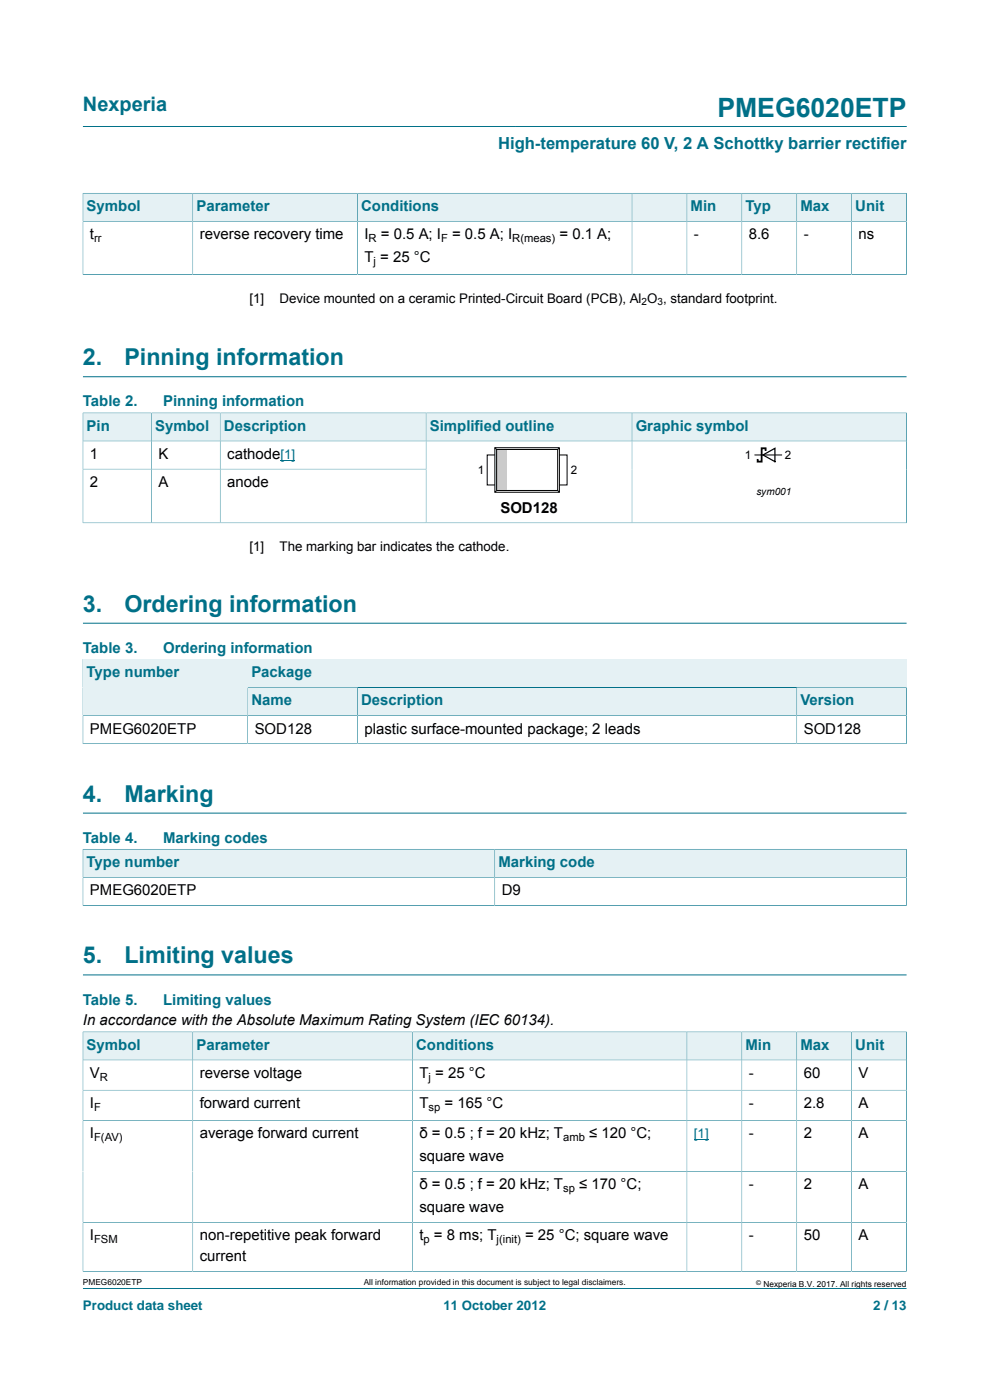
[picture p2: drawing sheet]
<svg xmlns="http://www.w3.org/2000/svg" width="210mm" height="297mm" viewBox="0 0 210 297" stroke-linecap="round" stroke-linejoin="round" font-family="sans-serif">
<defs><g id="words">
<text font-size="5.6" fill="#007088" x="152.2" y="24.8">PMEG6020ETP</text>
<g font-size="4.9" fill="#007088">
<text x="17.6" y="77.5">2.</text>
<text x="26.4" y="77.5">Pinning information</text>
<text x="17.6" y="129.8">3.</text>
<text x="26.4" y="129.8">Ordering information</text>
<text x="17.6" y="170.1">4.</text>
<text x="26.4" y="170.1">Marking</text>
<text x="17.6" y="204.4">5.</text>
<text x="26.4" y="204.4">Limiting values</text>
</g>
<text font-size="4.2" fill="#007088" x="17.6" y="23.6">Nexperia</text>
<text font-size="3.5" fill="#007088" x="105.7" y="31.7">High-temperature 60 V, 2 A Schottky barrier rectifier</text>
<g font-size="3.2" fill="#007088">
<text x="18.4" y="44.8">Symbol</text>
<text x="41.7" y="44.8">Parameter</text>
<text x="76.6" y="44.8">Conditions</text>
<text x="146.5" y="44.8">Min</text>
<text x="158.1" y="44.8">Typ</text>
<text x="169.8" y="44.8">Max</text>
<text x="181.4" y="44.8">Unit</text>
<text x="17.6" y="86.2">Table 2.</text>
<text x="34.6" y="86.2">Pinning information</text>
<text x="18.4" y="91.4">Pin</text>
<text x="32.9" y="91.4">Symbol</text>
<text x="47.5" y="91.4">Description</text>
<text x="91.2" y="91.4">Simplified outline</text>
<text x="134.8" y="91.4">Graphic symbol</text>
<text x="17.6" y="138.5">Table 3.</text>
<text x="18.4" y="143.7">Type number</text>
<text x="34.6" y="138.5">Ordering information</text>
<text x="53.3" y="143.7">Package</text>
<text x="53.3" y="149.6">Name</text>
<text x="76.6" y="149.6">Description</text>
<text x="169.8" y="149.6">Version</text>
<text x="17.6" y="178.8">Table 4.</text>
<text x="34.6" y="178.8">Marking codes</text>
<text x="18.4" y="184">Type number</text>
<text x="105.7" y="184">Marking code</text>
<text x="17.6" y="213.1">Table 5.</text>
<text x="34.6" y="213.1">Limiting values</text>
<text x="18.4" y="222.7">Symbol</text>
<text x="41.7" y="222.7">Parameter</text>
<text x="88.3" y="222.7">Conditions</text>
<text x="158.1" y="222.7">Min</text>
<text x="169.8" y="222.7">Max</text>
<text x="181.4" y="222.7">Unit</text>
</g>
<g font-size="3.2">
<text x="19.1" y="50.8">t</text>
<text x="42.4" y="50.8">reverse recovery time</text>
<text x="77.3" y="50.8">I</text>
<text x="80.8" y="50.8">= 0.5 A; I</text>
<text x="95.9" y="50.8">= 0.5 A; I</text>
<text x="118.7" y="50.8">= 0.1 A;</text>
<text x="147.2" y="50.8">-</text>
<text x="158.8" y="50.8">8.6</text>
<text x="170.5" y="50.8">-</text>
<text x="182.1" y="50.8">ns</text>
<text x="77.3" y="55.6">T = 25 °C</text>
<text x="19.1" y="97.4">1</text>
<text x="33.6" y="97.4">K</text>
<text x="48.2" y="97.4">cathode</text>
<text x="19.1" y="103.3">2</text>
<text x="33.6" y="103.3">A</text>
<text x="48.2" y="103.3">anode</text>
<text x="106.1" y="108.8">SOD128</text>
<text x="19.1" y="155.6">PMEG6020ETP</text>
<text x="54" y="155.6">SOD128</text>
<text x="77.3" y="155.6">plastic surface-mounted package; 2 leads</text>
<text x="170.5" y="155.6">SOD128</text>
<text x="19.1" y="189.9">PMEG6020ETP</text>
<text x="106.4" y="189.9">D9</text>
<text x="17.6" y="217.5">In accordance with the Absolute Maximum Rating System (IEC 60134).</text>
<text x="19.1" y="228.7">V</text>
<text x="42.4" y="228.7">reverse voltage</text>
<text x="89" y="228.7">T = 25 °C</text>
<text x="158.8" y="228.7">-</text>
<text x="170.5" y="228.7">60</text>
<text x="182.1" y="228.7">V</text>
<text x="19.1" y="235.1">I</text>
<text x="42.4" y="235.1">forward current</text>
<text x="89" y="235.1">T</text>
<text x="94.3" y="235.1">= 165 °C</text>
<text x="158.8" y="235.1">-</text>
<text x="170.5" y="235.1">2.8</text>
<text x="182.1" y="235.1">A</text>
<text x="19.1" y="241.5">I</text>
<text x="42.4" y="241.5">average forward current</text>
<text x="89" y="241.5">δ = 0.5 ; f = 20 kHz; T</text>
<text x="125" y="241.5">≤ 120 °C;</text>
<text x="158.8" y="241.5">-</text>
<text x="170.5" y="241.5">2</text>
<text x="182.1" y="241.5">A</text>
<text x="89" y="246.4">square wave</text>
<text x="89" y="252.3">δ = 0.5 ; f = 20 kHz; T</text>
<text x="89" y="257.2">square wave</text>
<text x="122.8" y="252.3">≤ 170 °C;</text>
<text x="158.8" y="252.3">-</text>
<text x="170.5" y="252.3">2</text>
<text x="182.1" y="252.3">A</text>
<text x="19.1" y="263.1">I</text>
<text x="42.4" y="263.1">non-repetitive peak forward</text>
<text x="89" y="263.1">t = 8 ms; T</text>
<text x="111.4" y="263.1">= 25 °C; square wave</text>
<text x="158.8" y="263.1">-</text>
<text x="170.5" y="263.1">50</text>
<text x="182.1" y="263.1">A</text>
<text x="42.4" y="267.5">current</text>
</g>
<g font-size="2.8">
<text x="52.9" y="64.2">[1]</text>
<text x="59.3" y="64.2">Device mounted on a ceramic Printed-Circuit Board (PCB), Al O , standard footprint.</text>
<text x="52.9" y="116.9">[1]</text>
<text x="59.3" y="116.9">The marking bar indicates the cathode.</text>
</g>
<g font-size="2.8" fill="#00f">
<text x="59.5" y="97.4">[1]</text>
<text x="147.2" y="241.5">[1]</text>
</g>
<g font-size="2.8" fill="#007088">
<text x="17.6" y="277.9">Product data sheet</text>
<text x="94" y="277.9">11 October 2012</text>
<text x="185.2" y="277.9">2 / 13</text>
</g>
<g font-size="2.5">
<text x="101.4" y="100.6">1</text>
<text x="121.1" y="100.6">2</text>
<text x="158" y="97.3">1</text>
<text x="166.5" y="97.3">2</text>
</g>
<g font-size="2.4">
<text x="20" y="51.4">rr</text>
<text x="78.2" y="51.4">R</text>
<text x="93.6" y="51.4">F</text>
<text x="108.7" y="51.4">R(meas)</text>
<text x="79.3" y="56.2">j</text>
<text x="21.2" y="229.3">R</text>
<text x="90.9" y="229.3">j</text>
<text x="20" y="235.7">F</text>
<text x="90.9" y="235.7">sp</text>
<text x="20" y="242.1">F(AV)</text>
<text x="119.4" y="242.1">amb</text>
<text x="119.4" y="252.9">sp</text>
<text x="20" y="263.8">FSM</text>
<text x="89.8" y="263.8">p</text>
<text x="105.3" y="263.8">j(init)</text>
</g>
<g font-size="2.1">
<text x="136.1" y="64.7">2</text>
<text x="139.5" y="64.7">3</text>
<text x="160.5" y="105">sym001</text>
</g>
<g font-size="1.8">
<text x="17.6" y="272.7">PMEG6020ETP</text>
<text x="77.2" y="272.7">All information provided in this document is subject to legal disclaimers.</text>
<text x="161.9" y="273">Nexperia B.V. 2017. All rights reserved</text>
</g>
<text font-size="1.4" x="160.4" y="272.6">©</text>
</g></defs>
<path d="M17.6 26.8h174.7M17.6 273.3h174.7" fill="none" stroke="#007088" stroke-width=".21"/>
<path d="M17.7 41.1h23.1v5.8h-23.1z" fill="#e5f1f4"/>
<path d="M17.6 40.9v6.1h23.3v-6h-23.4" fill="none" stroke="#007088" stroke-width=".21"/>
<path d="M41 41.1h34.8v5.8h-34.8z" fill="#e5f1f4"/>
<path d="M40.9 41h34.9v6h-34.9z" fill="none" stroke="#007088" stroke-width=".21"/>
<path d="M75.9 41.1h58.1v5.8h-58.1z" fill="#e5f1f4"/>
<path d="M75.8 41h58.3v6h-58.3z" fill="none" stroke="#007088" stroke-width=".21"/>
<path d="M134.1 41.1h11.5v5.8h-11.5z" fill="#e5f1f4"/>
<path d="M134.1 41h11.6v6h-11.6z" fill="none" stroke="#007088" stroke-width=".21"/>
<path d="M145.8 41.1h11.5v5.8h-11.5z" fill="#e5f1f4"/>
<path d="M145.7 41h11.7v6h-11.7z" fill="none" stroke="#007088" stroke-width=".21"/>
<path d="M157.4 41.1h11.5v5.8h-11.5z" fill="#e5f1f4"/>
<path d="M157.4 41h11.6v6h-11.6z" fill="none" stroke="#007088" stroke-width=".21"/>
<path d="M169.1 41.1h11.5v5.8h-11.5z" fill="#e5f1f4"/>
<path d="M169 41h11.7v6h-11.7z" fill="none" stroke="#007088" stroke-width=".21"/>
<path d="M180.7 41.1h11.5v5.8h-11.5z" fill="#e5f1f4"/>
<path d="M17.5 58.2h174.9M40.9 47v11.2M75.8 47v11.2M134.1 47v11.2M145.7 47v11.2M157.4 47v11.2M169 47v11.2M192.3 47h-174.7v11.3M192.3 40.9v17.4M192.4 41h-11.7v17.2M17.6 79.9h174.7" fill="none" stroke="#007088" stroke-width=".21"/>
<path d="M17.7 87.7h14.4v5.8h-14.4z" fill="#e5f1f4"/>
<path d="M17.6 87.5v6.1h14.6v-6h-14.7" fill="none" stroke="#007088" stroke-width=".21"/>
<path d="M32.2 87.7h14.4v5.8h-14.4z" fill="#e5f1f4"/>
<path d="M32.2 87.6h14.5v6h-14.5z" fill="none" stroke="#007088" stroke-width=".21"/>
<path d="M46.8 87.7h43.5v5.8h-43.5z" fill="#e5f1f4"/>
<path d="M46.7 87.6h43.7v6h-43.7z" fill="none" stroke="#007088" stroke-width=".21"/>
<path d="M90.5 87.7h43.5v5.8h-43.5z" fill="#e5f1f4"/>
<path d="M90.4 87.6h43.7v6h-43.7z" fill="none" stroke="#007088" stroke-width=".21"/>
<path d="M134.1 87.7h58.1v5.8h-58.1z" fill="#e5f1f4"/>
<path d="M17.6 99.5h72.8M32.2 93.6v17.3M46.7 93.6v17.3M90.4 93.6v17.3M192.3 87.5v6.1h-174.7v17.4M192.4 87.6h-58.3v23.3h-116.6" fill="none" stroke="#007088" stroke-width=".21"/>
<path d="M59.5 97.7h3.1" fill="none" stroke="#00f" stroke-width=".21"/>
<path d="M105.3 95.4h2.2v8.7h-2.2z" fill="#ccc"/>
<path d="M105 95l.3 .4M105 95h13.7v9.4h-13.7zM105 96.5h-1.7v6.4h1.7M105.3 95.4h13v8.7h-13zM118.7 95l-.4 .4M118.7 96.5h1.6v6.4h-1.6M160.1 96.5h5.7M105.4 104.1l-.4 .3M118.3 104.1l.4 .3" fill="none" stroke="#000" stroke-width=".21"/>
<path d="M192.4 110.9h-58.3v-17.3h58.2v17.4M17.6 132.2h174.7M192.3 139.8v6h-139.8v-5.9h139.9" fill="none" stroke="#007088" stroke-width=".21"/>
<path d="M161.8 96.5l2.6-1.4v2.8z" fill="none" stroke="#000" stroke-width=".25"/>
<path d="M162.4 95.7v-.6h-.8v2.8h-.9v-.5" fill="none" stroke="#000" stroke-width=".38"/>
<path d="M52.6 140h139.6v5.8h-139.6z" fill="#e5f1f4"/>
<path d="M17.6 139.8v12h34.9v-11.9h-35" fill="none" stroke="#007088" stroke-width=".21"/>
<g fill="#e5f1f4">
<path d="M17.7 140h34.8v11.7h-34.8z"/>
<path d="M52.6 145.9h23.2v5.8h-23.2z"/>
</g>
<path d="M52.5 145.8h23.3v6h-23.3z" fill="none" stroke="#007088" stroke-width=".21"/>
<path d="M75.9 145.9h93v5.8h-93z" fill="#e5f1f4"/>
<path d="M75.8 145.8h93.2v6h-93.2z" fill="none" stroke="#007088" stroke-width=".21"/>
<path d="M169.1 145.9h23.1v5.8h-23.1z" fill="#e5f1f4"/>
<path d="M17.5 157.8h174.9M52.5 151.8v6M75.8 151.8v6M169 157.8v-12h23.3v12M192.3 151.8h-174.7v6M17.6 172.5h174.7" fill="none" stroke="#007088" stroke-width=".21"/>
<path d="M17.7 180.2h87.2v5.9h-87.2z" fill="#e5f1f4"/>
<path d="M17.6 180.1v6h87.3v-5.9h-87.4" fill="none" stroke="#007088" stroke-width=".21"/>
<path d="M105 180.2h87.2v5.9h-87.2z" fill="#e5f1f4"/>
<path d="M17.5 192.1h174.9M192.3 186.1h-174.7v6.1M192.3 180.1v12.1M192.4 180.2h-87.5v11.9M17.6 206.8h174.7" fill="none" stroke="#007088" stroke-width=".21"/>
<path d="M17.7 219h23.1v5.8h-23.1z" fill="#e5f1f4"/>
<path d="M17.6 218.8v6.1h23.3v-6h-23.4" fill="none" stroke="#007088" stroke-width=".21"/>
<path d="M41 219h46.4v5.8h-46.4z" fill="#e5f1f4"/>
<path d="M40.9 218.9h46.6v6h-46.6z" fill="none" stroke="#007088" stroke-width=".21"/>
<path d="M87.6 219h58v5.8h-58z" fill="#e5f1f4"/>
<path d="M87.5 218.9h58.2v6h-58.2z" fill="none" stroke="#007088" stroke-width=".21"/>
<path d="M145.8 219h11.5v5.8h-11.5z" fill="#e5f1f4"/>
<path d="M145.7 218.9h11.7v6h-11.7z" fill="none" stroke="#007088" stroke-width=".21"/>
<path d="M157.4 219h11.5v5.8h-11.5z" fill="#e5f1f4"/>
<path d="M157.4 218.9h11.6v6h-11.6z" fill="none" stroke="#007088" stroke-width=".21"/>
<path d="M169.1 219h11.5v5.8h-11.5z" fill="#e5f1f4"/>
<path d="M169 218.9h11.7v6h-11.7z" fill="none" stroke="#007088" stroke-width=".21"/>
<path d="M180.7 219h11.5v5.8h-11.5z" fill="#e5f1f4"/>
<g fill="none" stroke="#007088" stroke-width=".21">
<path d="M192.3 218.8v51M192.4 218.9h-11.7v50.8M17.6 231.3h174.7M17.6 237.7h174.7M40.9 224.9v44.8M87.5 224.9v44.8M145.7 224.9v44.8M157.4 224.9v44.8M169 224.9v44.8M192.3 224.9h-174.7v44.9M17.6 259.3h174.7M87.5 248.5h104.8"/>
<path d="M17.5 269.7h174.9"/>
</g>
<path d="M147.2 241.8h3.1" fill="none" stroke="#00f" stroke-width=".21"/>
<use href="#words"/>
</svg>
